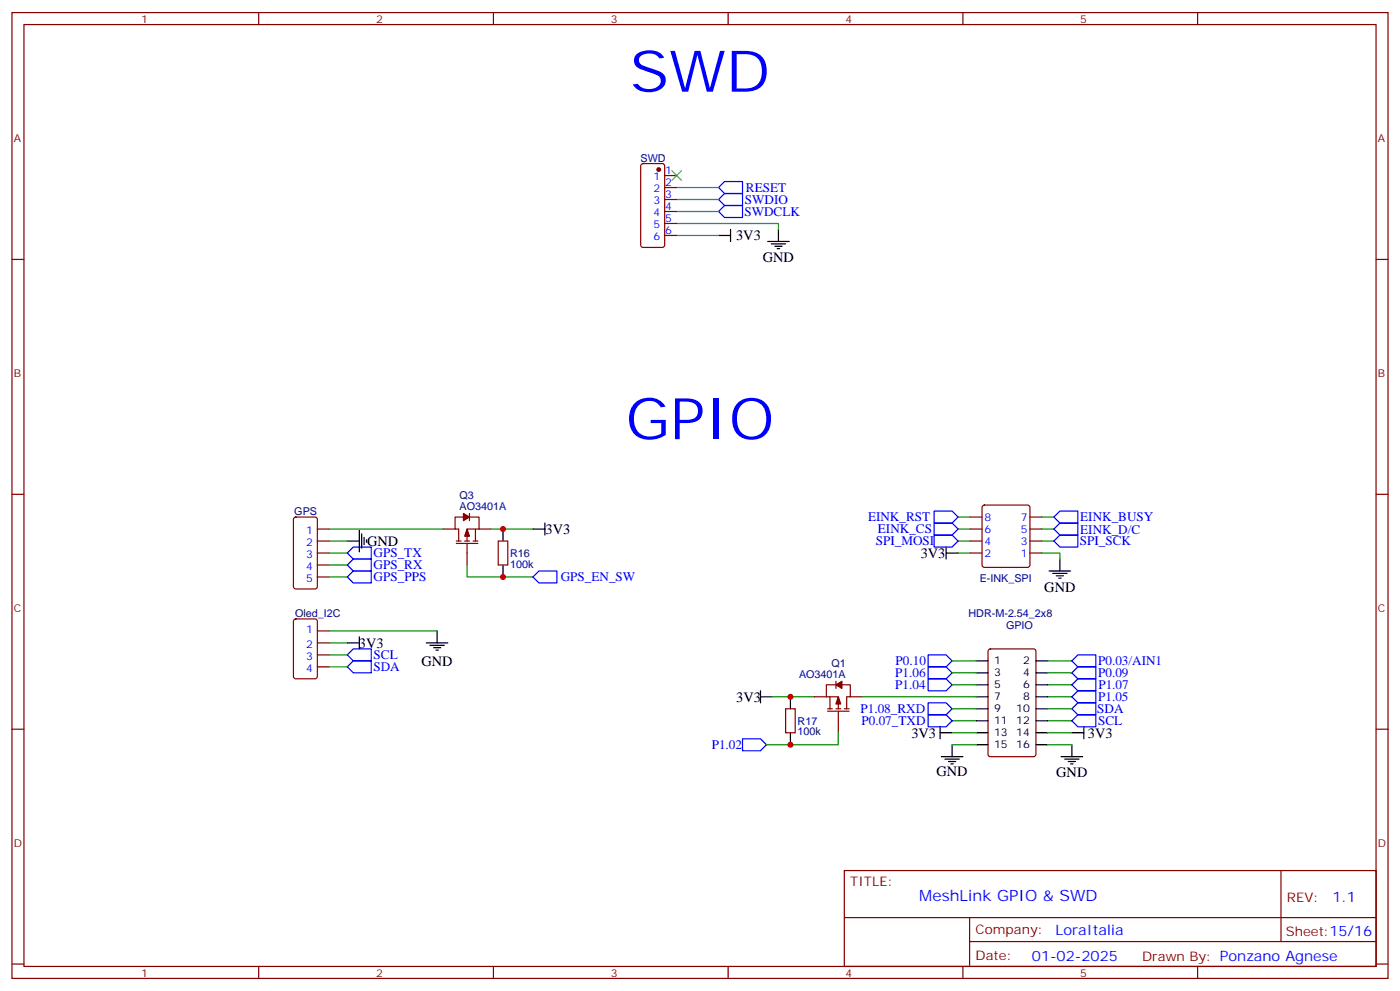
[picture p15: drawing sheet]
<svg xmlns="http://www.w3.org/2000/svg" width="412mm" height="292mm" viewBox="0 0 412 292" stroke-linecap="round" stroke-linejoin="round" font-family="sans-serif">
<defs><g id="words">
<g font-size="16.9" fill="#00f">
<text x="185.5" y="27">SWD</text>
<text x="184.3" y="129.3">GPIO</text>
</g>
<text font-size="4.6" fill="#00f" x="270.8" y="265.3">MeshLink GPIO &amp; SWD</text>
<g font-size="4.2">
<text x="216.8" y="70.8">3V3</text>
<text x="224.7" y="77.2">GND</text>
<text x="108.1" y="160.7">GND</text>
<text x="160.7" y="157.2">3V3</text>
<text x="271.2" y="164.2">3V3</text>
<text x="307.6" y="174.2">GND</text>
<text x="105.7" y="190.7">3V3</text>
<text x="124.2" y="196">GND</text>
<text x="216.8" y="206.6">3V3</text>
<text x="268.5" y="217.2">3V3</text>
<text x="320.4" y="217.2">3V3</text>
<text x="275.9" y="228.4">GND</text>
<text x="311.1" y="228.9">GND</text>
</g>
<g font-size="4.2" fill="#00f">
<text x="392.5" y="265.6">1.1</text>
<text x="310.9" y="275.1">LoraItalia</text>
<text x="304" y="282.9">01-02-2025</text>
</g>
<g font-size="3.9" fill="#00f">
<text x="219.7" y="56.5">RESET</text>
<text x="219.3" y="63.6">SWDCLK</text>
<text x="219.4" y="60.1">SWDIO</text>
<text x="255.7" y="153.5">EINK_RST</text>
<text x="318.2" y="153.5">EINK_BUSY</text>
<text x="258" y="160.5">SPI_MOSI</text>
<text x="258.6" y="157.1">EINK_CS</text>
<text x="318.1" y="160.5">SPI_SCK</text>
<text x="318.2" y="157.1">EINK_D/C</text>
<text x="110" y="164">GPS_TX</text>
<text x="110" y="167.6">GPS_RX</text>
<text x="110.1" y="171.1">GPS_PPS</text>
<text x="165.2" y="171.1">GPS_EN_SW</text>
<text x="110" y="197.6">SDA</text>
<text x="110" y="194">SCL</text>
<text x="263.8" y="195.8">P0.10</text>
<text x="323.5" y="195.8">P0.03/AIN1</text>
<text x="263.7" y="202.9">P1.04</text>
<text x="263.7" y="199.3">P1.06</text>
<text x="323.5" y="199.3">P0.09</text>
<text x="323.6" y="202.9">P1.07</text>
<text x="253.5" y="210">P1.08_RXD</text>
<text x="323.2" y="209.9">SDA</text>
<text x="323.5" y="206.4">P1.05</text>
<text x="253.8" y="213.5">P0.07_TXD</text>
<text x="323.5" y="213.4">SCL</text>
<text x="209.6" y="220.5">P1.02</text>
</g>
<g font-size="3.9" fill="#800">
<text x="250.5" y="260.9">TITLE:</text>
<text x="379.1" y="265.6">REV:</text>
<text x="287.4" y="275.1">Company:</text>
<text x="378.7" y="275.7">Sheet:15/16</text>
<text x="287.4" y="282.8">Date:</text>
<text x="336.4" y="282.8">Drawn By: Ponzano Agnese</text>
</g>
<g font-size="3.2" fill="#800">
<text x="41.6" y="6.7">1</text>
<text x="110.8" y="6.7">2</text>
<text x="179.9" y="6.7">3</text>
<text x="249.1" y="6.7">4</text>
<text x="318.2" y="6.7">5</text>
<text x="4.1" y="41.8">A</text>
<text x="405.9" y="41.8">A</text>
<text x="4.1" y="110.9">B</text>
<text x="405.9" y="110.9">B</text>
<text x="4.1" y="180.1">C</text>
<text x="405.9" y="180.1">C</text>
<text x="4.1" y="249.2">D</text>
<text x="405.9" y="249.2">D</text>
<text x="41.6" y="287.5">1</text>
<text x="110.8" y="287.5">2</text>
<text x="179.9" y="287.5">3</text>
<text x="249.1" y="287.5">4</text>
<text x="318.2" y="287.5">5</text>
</g>
<g font-size="3.2" fill="#000080">
<text x="188.7" y="47.6">SWD</text>
<text x="135.4" y="147">Q3</text>
<text x="86.7" y="151.6">GPS</text>
<text x="135.4" y="150.1">AO3401A</text>
<text x="150.3" y="167.1">100k</text>
<text x="150.3" y="164">R16</text>
<text x="288.6" y="171.2">E-INK_SPI</text>
<text x="87" y="181.6">Oled_I2C</text>
<text x="285.3" y="181.6">HDR-M-2.54_2x8</text>
<text x="296.4" y="185.1">GPIO</text>
<text x="244.9" y="196.4">Q1</text>
<text x="235.4" y="199.5">AO3401A</text>
<text x="234.9" y="213.3">R17</text>
<text x="234.9" y="216.5">100k</text>
</g>
<g font-size="3.2" fill="#00f">
<text x="192.5" y="53.1">1</text>
<text x="196" y="51.3">1</text>
<text x="192.5" y="56.6">2</text>
<text x="196" y="54.9">2</text>
<text x="196" y="58.4">3</text>
<text x="192.5" y="60.1">3</text>
<text x="192.5" y="63.7">4</text>
<text x="196" y="61.9">4</text>
<text x="196" y="65.4">5</text>
<text x="192.5" y="67.2">5</text>
<text x="192.5" y="70.7">6</text>
<text x="196" y="69">6</text>
<text x="290" y="153.3">8</text>
<text x="300.7" y="153.3">7</text>
<text x="90.2" y="157.2">1</text>
<text x="90.2" y="160.7">2</text>
<text x="290" y="160.3">4</text>
<text x="290" y="156.8">6</text>
<text x="300.7" y="160.3">3</text>
<text x="300.7" y="156.8">5</text>
<text x="90.2" y="164.2">3</text>
<text x="90.2" y="167.7">4</text>
<text x="290" y="163.9">2</text>
<text x="300.7" y="163.9">1</text>
<text x="90.2" y="171.3">5</text>
<text x="90.2" y="186.4">1</text>
<text x="90.2" y="190.7">2</text>
<text x="90.2" y="194.2">3</text>
<text x="90.2" y="197.7">4</text>
</g>
<g font-size="3.2">
<text x="292.8" y="195.6">1</text>
<text x="301.4" y="195.6">2</text>
<text x="292.8" y="199.1">3</text>
<text x="292.8" y="202.7">5</text>
<text x="301.4" y="199.1">4</text>
<text x="301.4" y="202.7">6</text>
<text x="292.8" y="206.2">7</text>
<text x="292.8" y="209.7">9</text>
<text x="299.4" y="209.7">10</text>
<text x="301.4" y="206.2">8</text>
<text x="292.8" y="213.3">11</text>
<text x="299.4" y="213.3">12</text>
<text x="292.8" y="216.8">13</text>
<text x="292.8" y="220.3">15</text>
<text x="299.4" y="216.8">14</text>
<text x="299.4" y="220.3">16</text>
</g>
</g></defs>
<g fill="none" stroke="#000" stroke-width=".35">
<path d="M211.7 69.3h3.5M215.2 67.6v3.5M226.1 71.1h6.4M227.2 71.8h4.2M228.2 72.5h2.2M229 73.2h.7M229.3 67.6v3.5M102.3 159.3h3.5M105.8 156.1v6.4M106.5 157.2v4.2M107.2 158.2v2.1M107.9 158.9v.7"/>
<path d="M148.2 155.8v3.5M157 155.8h3.5M160.5 154v3.5M148.2 166.3v3.6M278.7 162.8h3.5M278.7 161v3.6M309 168.1h6.4M310.1 168.8h4.2M311.1 169.5h2.2M311.9 170.2h.7M312.2 164.6v3.5M102.3 189.3h3.5"/>
<path d="M105.8 187.5v3.5M125.6 189.3h6.3M126.6 190h4.3M127.7 190.7h2.1M128.4 191.4h.7M128.8 185.7v3.6M287.5 194.6h3.5M287.5 198.1h3.5M305.2 194.6h3.5M305.2 198.1h3.5M224 205.1h3.5M224 203.4v3.5"/>
<path d="M232.8 205.1v3.6M232.8 215.7v3.6M276.9 215.7h3.6M276.9 214v3.5M280.5 219.3v3.5M287.5 215.7h3.5M287.5 205.1h3.5M287.5 201.6h3.5M287.5 208.7h3.5M287.5 212.2h3.5M287.5 219.3h3.5M305.2 215.7h3.5"/>
<path d="M305.2 205.1h3.5M305.2 201.6h3.5M305.2 208.7h3.5M305.2 212.2h3.5M305.2 219.3h3.5M315.7 215.7h3.6M315.7 219.3v3.5M319.3 214v3.5M277.3 222.8h6.3M278.3 223.5h4.3M279.4 224.2h2.1M280.1 224.9h.7"/>
<path d="M312.6 222.8h6.3M313.6 223.5h4.3M314.7 224.2h2.1M315.4 224.9h.7"/>
</g>
<g fill="none" stroke="#008700" stroke-width=".35">
<path d="M199.3 58.7h12.4M199.3 55.2h12.4M199.3 65.8h30v1.8M199.3 69.3h12.4M199.3 62.3h12.4M97 155.8h33.5M97 159.3h5.3M144.6 155.8h12.4M282.2 152.2h3.6M282.2 155.8h3.6M282.2 159.3h3.6M306.9 152.2h3.5"/>
<path d="M306.9 155.8h3.5M306.9 159.3h3.5M97 162.8h5.3M97 166.3h5.3M97 169.9h5.3M137.6 166.3v3.6h19.4M282.2 162.8h3.6M306.9 162.8h5.3v1.8M97 189.3h5.3M97 196.3h5.3M97 192.8h5.3M97 185.7h31.8"/>
<path d="M280.5 194.6h7M280.5 198.1h7M308.7 194.6h7M308.7 198.1h7M227.5 205.1h12.4M246.9 215.7v3.6h-21.1M254 205.1h33.5M280.5 212.2h7M280.5 201.6h7M280.5 208.7h7M280.5 215.7h7M280.5 219.3h7"/>
<path d="M308.7 212.2h7M308.7 205.1h7M308.7 201.6h7M308.7 208.7h7M308.7 215.7h7M308.7 219.3h7"/>
</g>
<g fill="none" stroke="#00f" stroke-width=".35">
<path d="M211.7 58.7l1.7-1.7h5.3v3.5h-5.3zM213.4 53.4h5.3v3.6h-5.3l-1.7-1.8zM211.7 62.3l1.7-1.8h5.3v3.5h-5.3zM275.2 150.5h5.3l1.7 1.7-1.7 1.8h-5.3zM275.2 154h5.3l1.7 1.8-1.7 1.7h-5.3zM275.2 157.5h5.3l1.7 1.8-1.7 1.7h-5.3zM310.4 152.2l1.8-1.7h5.3v3.5h-5.3zM310.4 155.8l1.8-1.8h5.3v3.5h-5.3zM310.4 159.3l1.8-1.8h5.3v3.5h-5.3zM102.3 162.8l1.8-1.8h5.3v3.6h-5.3zM102.3 166.3l1.8-1.7h5.3v3.5h-5.3zM104.1 168.1h5.3v3.5h-5.3l-1.8-1.7z"/>
<path d="M158.7 168.1h5.3v3.5h-5.3l-1.7-1.7zM102.3 196.3l1.8-1.7h5.3v3.5h-5.3zM104.1 191h5.3v3.6h-5.3l-1.8-1.8zM273.4 199.8h5.3l1.8 1.8-1.8 1.8h-5.3zM273.4 196.3h5.3l1.8 1.8-1.8 1.7h-5.3zM273.4 192.8h5.3l1.8 1.8-1.8 1.7h-5.3zM317.5 199.8h5.3v3.6h-5.3l-1.8-1.8zM317.5 196.3h5.3v3.5h-5.3l-1.8-1.7zM317.5 192.8h5.3v3.5h-5.3l-1.8-1.7zM218.7 217.5h5.3l1.8 1.8-1.8 1.7h-5.3zM273.4 206.9h5.3l1.8 1.8-1.8 1.7h-5.3zM273.4 210.4h5.3l1.8 1.8-1.8 1.8h-5.3z"/>
<path d="M315.7 212.2l1.8-1.8h5.3v3.6h-5.3zM317.5 206.9h5.3v3.5h-5.3l-1.8-1.7zM317.5 203.4h5.3v3.5h-5.3l-1.8-1.8z"/>
</g>
<g fill="none" stroke="#870000" stroke-width=".35">
<path d="M3.5 3.7h405.4v284.3h-405.4zM7.1 7.2h398.2v277.3h-398.2zM76.2 3.7v3.5M145.3 3.7v3.5M214.5 3.7v3.5M283.6 3.7v3.5M352.8 3.7v3.5M189 48.4l.4-.2h5.7l.6 .4 .1 23.5-.5 .7h-5.9l-.6-.4-.1-23.5zM195.8 51.7h3.5M195.8 55.2h3.5M195.8 58.7h3.5M3.5 76.4h3.6"/>
<path d="M195.8 62.3h3.5M195.8 65.8h3.5M195.8 69.3h3.5M405.3 76.4h3.6M3.5 145.5h3.6M86.7 152.4l.4-.2h5.7l.6 .5 .1 20-.5 .6-5.9 .1-.6-.5-.1-20zM93.5 155.8h3.5M93.5 159.3h3.5M130.5 155.8h3.6M134.4 159.3h1.4M134.4 160h6.4M136.5 152.2h-2.4v3.6h1v3.5"/>
<path d="M136.9 159.3h1.4M137.6 160v6.3M138.3 152.2h2.8v3.6M138.3 151.2v2.1M139.3 159.3h1.5M140.1 155.8v3.5M141.1 155.8h-3.5v3.5M141.1 155.8h3.5M146.8 159.3h2.8v7h-2.8zM285.8 155.8h3.5M285.8 159.3h3.5M285.8 152.2h3.5"/>
<path d="M289.5 148.9l.5-.2h12.7l.5 .2 .2 .5v16.9l-.2 .5-.5 .2h-12.7l-.5-.2-.2-.5v-16.9zM303.4 155.8h3.5M303.4 159.3h3.5M303.4 152.2h3.5M405.3 145.5h3.6M93.5 162.8h3.5M93.5 166.3h3.5M93.5 169.9h3.5M285.8 162.8h3.5M303.4 162.8h3.5M86.7 182.4l.4-.2h5.7l.6 .4 .1 16.5-.5 .7h-5.9l-.6-.4-.1-16.5zM93.5 185.7h3.5"/>
<path d="M93.5 189.3h3.5M93.5 192.8h3.5M93.5 196.3h3.5M291.3 191.2l.4-.2h12.7l.7 .5 .1 30.6-.5 .6-13 .1-.6-.5-.1-30.6zM3.5 214.7h3.6M231.4 208.7h2.8v7h-2.8zM239.9 205.1h3.5M243.4 205.1h3.5v3.6M243.8 209.4h6.3M243.8 208.7h1.4M244.5 205.1v3.6M246.2 201.6h-2.8v3.5"/>
<path d="M246.2 200.6v2.1M246.2 208.7h1.4M246.9 209.4v6.3M248 201.6h2.5v3.5h-1.1v3.6M248.7 208.7h1.4M250.5 205.1h3.5M405.3 214.7h3.6M248.7 256.3h156.6v28.2h-156.6zM377.3 256.3v20.9M248.7 270.1h156.5M285.6 277.2h119.6M285.6 270.1v14.2"/>
<path d="M3.5 283.8h3.6M76.2 284.5v3.5M145.3 284.5v3.5M214.5 284.5v3.5M283.6 284.5v3.5M352.8 284.5v3.5M405.3 283.8h3.6"/>
</g>
<g fill="#870000" stroke="#870000" stroke-width=".35">
<path d="M246.9 205.1l.7 2.2h-1.4z"/>
<path d="M246.2 201.6l1.8-1v2.1z"/>
<path d="M137.6 155.8l.7 2.1h-1.4z"/>
<path d="M136.5 151.2l1.8 1-1.8 1.1z"/>
<circle cx="194" cy="49.9" r=".53"/>
</g>
<path d="M197.9 50.3l2.8 2.8M200.7 50.3l-2.8 2.8" fill="none" stroke="#3c3" stroke-width=".35"/>
<g fill="#c00">
<circle cx="148.2" cy="155.8" r=".88"/>
<circle cx="148.2" cy="169.9" r=".88"/>
<circle cx="232.8" cy="219.3" r=".88"/>
<circle cx="232.8" cy="205.1" r=".88"/>
</g>
<use href="#words"/>
</svg>
